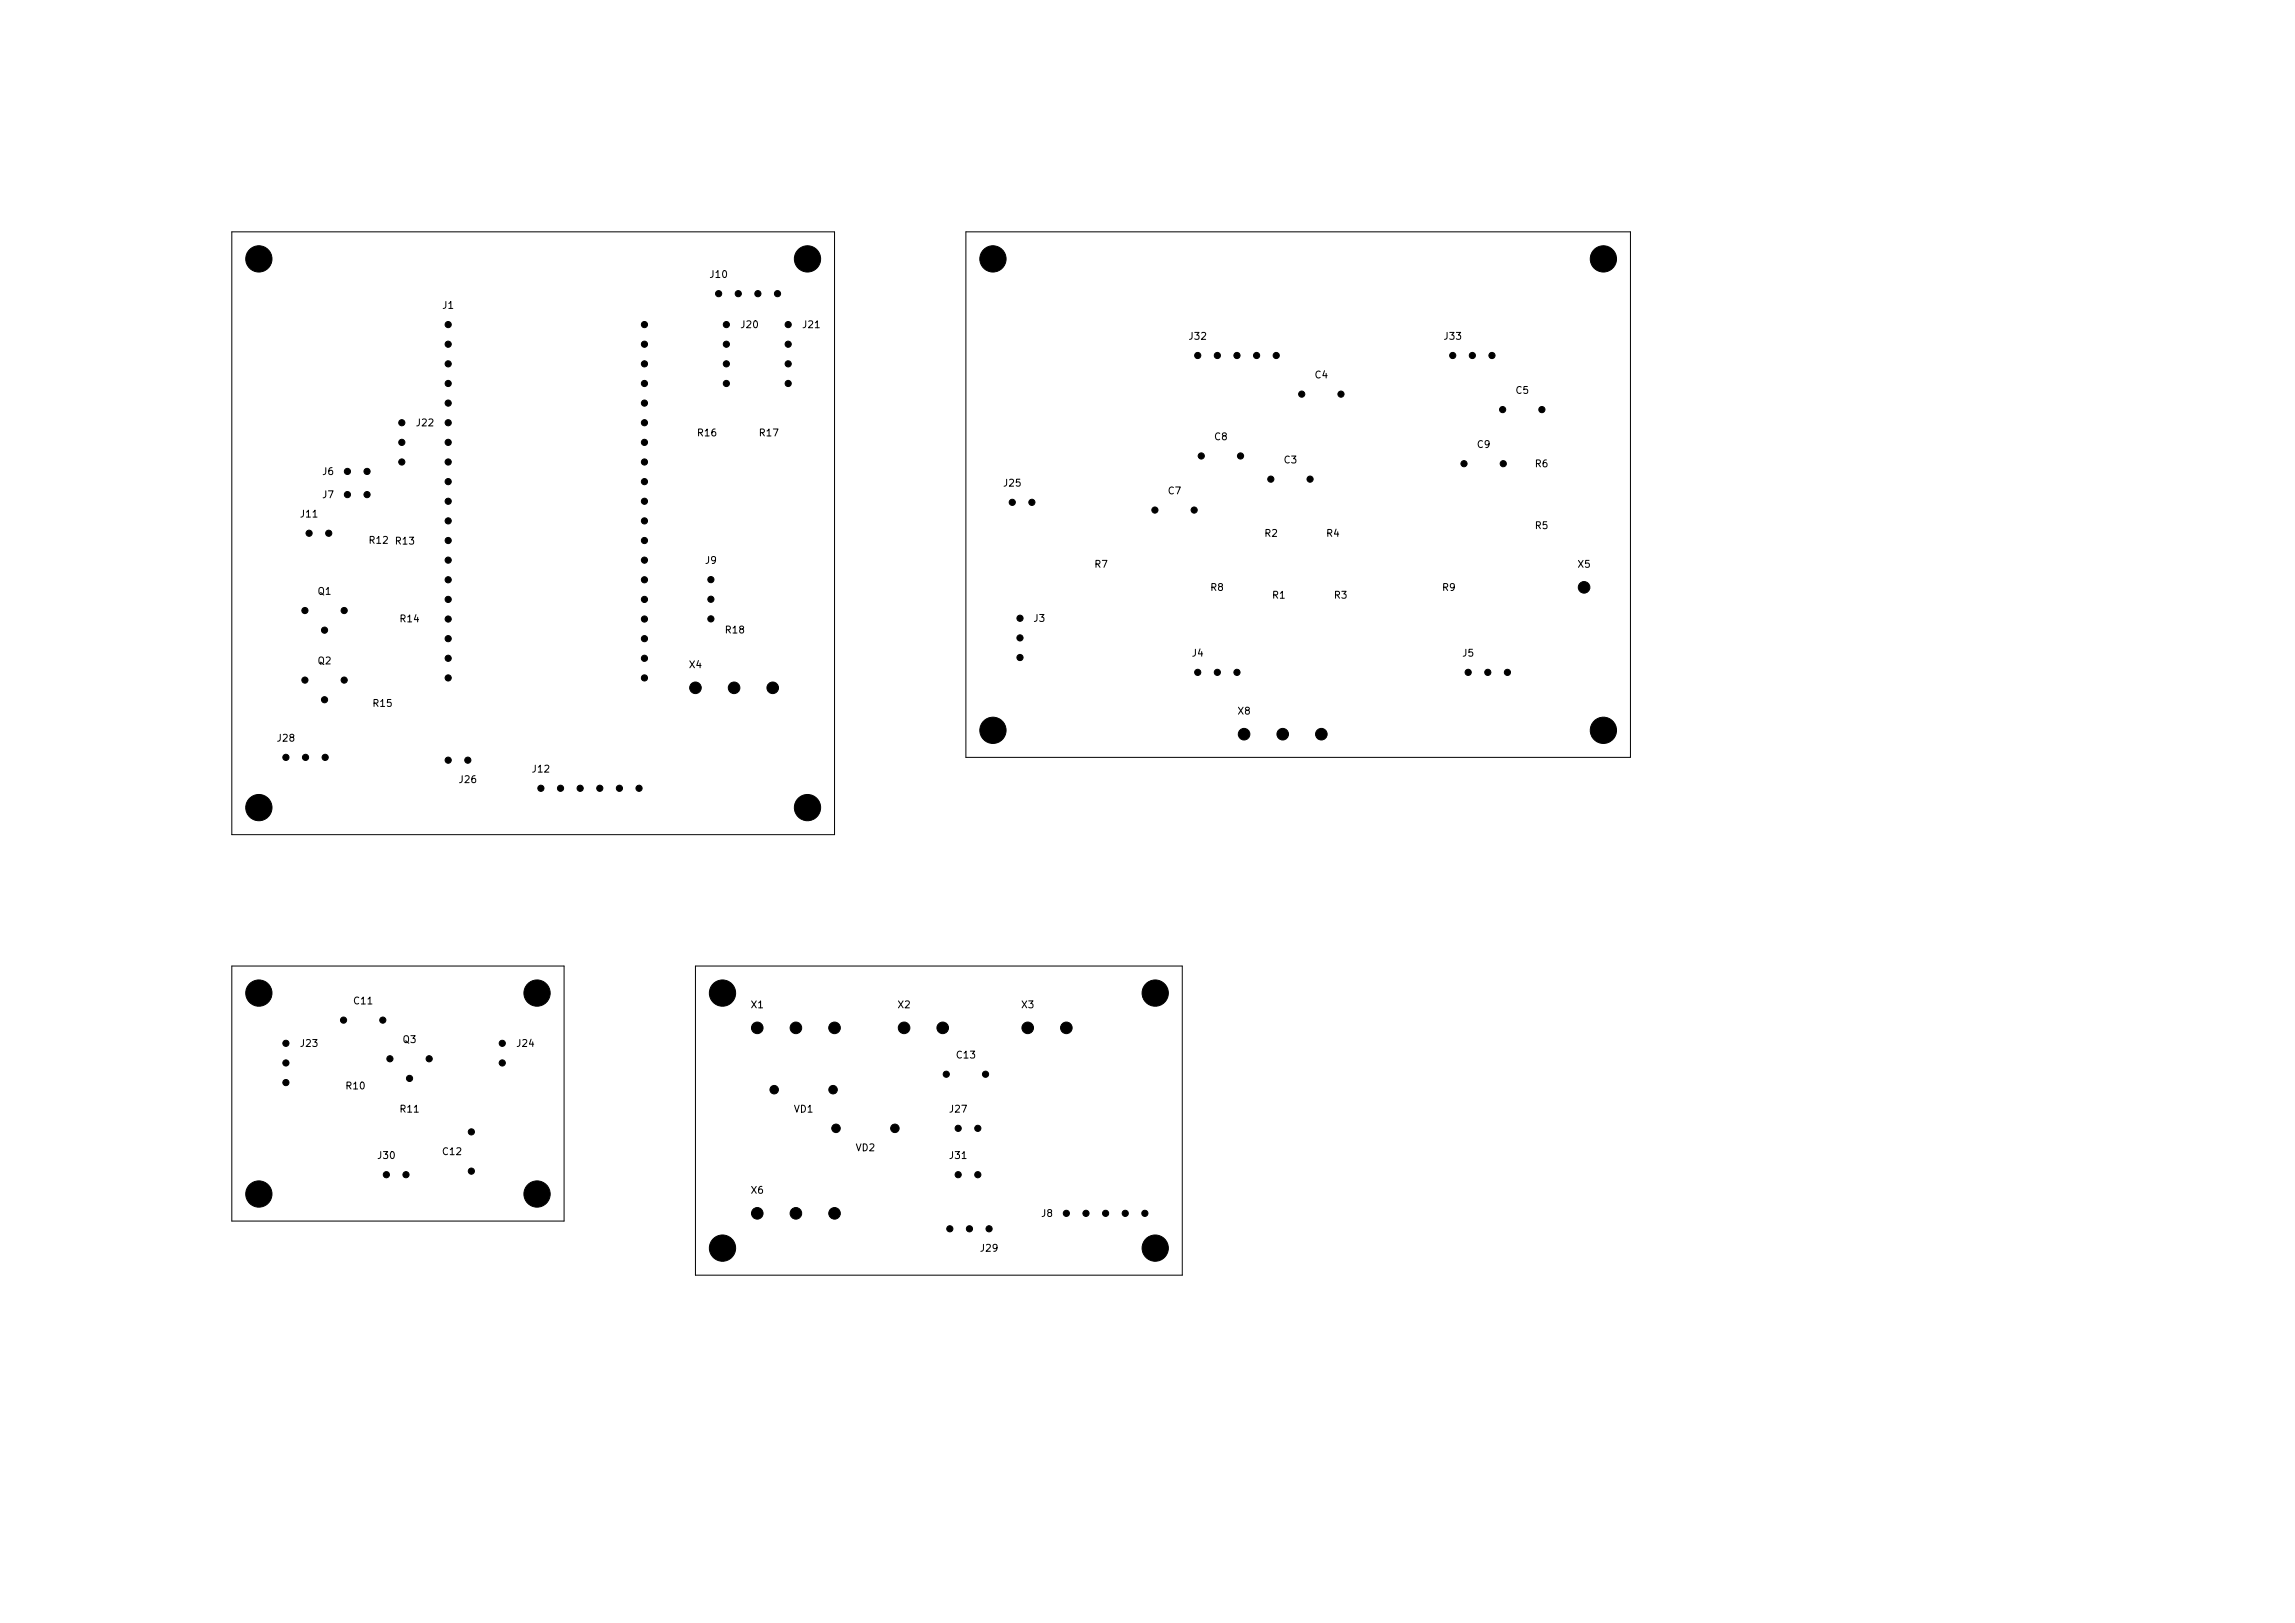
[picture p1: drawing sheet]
<svg xmlns="http://www.w3.org/2000/svg" width="297mm" height="210mm" viewBox="0 0 297 210" stroke-linecap="round" stroke-linejoin="round" font-family="sans-serif">
<defs><g id="words">
<g font-size=".9">
<text x="57.1" y="40.2">J1</text>
<text x="91.7" y="36.2">J10</text>
<text x="95.7" y="42.7">J20</text>
<text x="103.7" y="42.7">J21</text>
<text x="153.7" y="44.2">J32</text>
<text x="186.7" y="44.2">J33</text>
<text x="170" y="49.2">C4</text>
<text x="196" y="51.2">C5</text>
<text x="53.7" y="55.4">J22</text>
<text x="90.1" y="56.7">R16</text>
<text x="98.1" y="56.7">R17</text>
<text x="157" y="57.2">C8</text>
<text x="191" y="58.2">C9</text>
<text x="41.6" y="64.7">J7</text>
<text x="41.6" y="61.7">J6</text>
<text x="129.7" y="63.2">J25</text>
<text x="151" y="64.2">C7</text>
<text x="166" y="60.2">C3</text>
<text x="198.5" y="60.7">R6</text>
<text x="38.7" y="67.2">J11</text>
<text x="47.6" y="70.6">R12</text>
<text x="51" y="70.7">R13</text>
<text x="163.5" y="69.7">R2</text>
<text x="171.5" y="69.7">R4</text>
<text x="198.5" y="68.7">R5</text>
<text x="41" y="77.2">Q1</text>
<text x="91.1" y="73.2">J9</text>
<text x="141.5" y="73.7">R7</text>
<text x="156.5" y="76.7">R8</text>
<text x="164.5" y="77.7">R1</text>
<text x="172.5" y="77.7">R3</text>
<text x="186.5" y="76.7">R9</text>
<text x="204.1" y="73.7">X5</text>
<text x="51.6" y="80.7">R14</text>
<text x="93.7" y="82.2">R18</text>
<text x="133.6" y="80.7">J3</text>
<text x="41" y="86.2">Q2</text>
<text x="89.1" y="86.7">X4</text>
<text x="154.1" y="85.2">J4</text>
<text x="189.1" y="85.2">J5</text>
<text x="48.1" y="91.7">R15</text>
<text x="160.1" y="92.7">X8</text>
<text x="35.7" y="96.2">J28</text>
<text x="59.3" y="101.5">J26</text>
<text x="68.7" y="100.2">J12</text>
<text x="45.6" y="130.2">C11</text>
<text x="97.1" y="130.7">X1</text>
<text x="116.1" y="130.7">X2</text>
<text x="132.1" y="130.7">X3</text>
<text x="38.7" y="135.7">J23</text>
<text x="52" y="135.2">Q3</text>
<text x="66.7" y="135.7">J24</text>
<text x="123.6" y="137.2">C13</text>
<text x="44.6" y="141.2">R10</text>
<text x="51.6" y="144.2">R11</text>
<text x="57.1" y="149.7">C12</text>
<text x="102.6" y="144.2">VD1</text>
<text x="110.6" y="149.2">VD2</text>
<text x="122.7" y="144.2">J27</text>
<text x="48.7" y="150.2">J30</text>
<text x="97.1" y="154.7">X6</text>
<text x="122.7" y="150.2">J31</text>
<text x="134.6" y="157.7">J8</text>
<text x="126.7" y="162.2">J29</text>
</g>
</g></defs>
<path d="M30 30h78v78h-78zM125 30h86v68h-86zM30 125h43v33h-43zM90 125h63v40h-63z" fill="none" stroke="#000" stroke-width=".13"/>
<g fill="#000" stroke="#000" stroke-width=".13">
<circle cx="33.5" cy="33.5" r="1.7"/>
<circle cx="93" cy="38" r=".4"/>
<circle cx="95.5" cy="38" r=".4"/>
<circle cx="98.1" cy="38" r=".4"/>
<circle cx="100.6" cy="38" r=".4"/>
<circle cx="104.5" cy="33.5" r="1.7"/>
<circle cx="128.5" cy="33.5" r="1.7"/>
<circle cx="207.5" cy="33.5" r="1.7"/>
<circle cx="52" cy="54.7" r=".4"/>
<circle cx="52" cy="57.2" r=".4"/>
<circle cx="52" cy="59.8" r=".4"/>
<circle cx="58" cy="42" r=".4"/>
<circle cx="58" cy="49.6" r=".4"/>
<circle cx="58" cy="54.7" r=".4"/>
<circle cx="58" cy="57.2" r=".4"/>
<circle cx="58" cy="52.2" r=".4"/>
<circle cx="58" cy="59.8" r=".4"/>
<circle cx="58" cy="44.5" r=".4"/>
<circle cx="58" cy="47.1" r=".4"/>
<circle cx="83.4" cy="42" r=".4"/>
<circle cx="83.4" cy="57.2" r=".4"/>
<circle cx="83.4" cy="49.6" r=".4"/>
<circle cx="83.4" cy="44.5" r=".4"/>
<circle cx="83.4" cy="52.2" r=".4"/>
<circle cx="83.4" cy="47.1" r=".4"/>
<circle cx="83.4" cy="54.7" r=".4"/>
<circle cx="83.4" cy="59.8" r=".4"/>
<circle cx="94" cy="42" r=".4"/>
<circle cx="94" cy="47.1" r=".4"/>
<circle cx="94" cy="49.6" r=".4"/>
<circle cx="94" cy="44.5" r=".4"/>
<circle cx="102" cy="42" r=".4"/>
<circle cx="102" cy="44.5" r=".4"/>
<circle cx="102" cy="47.1" r=".4"/>
<circle cx="102" cy="49.6" r=".4"/>
<circle cx="155" cy="46" r=".4"/>
<circle cx="155.5" cy="59" r=".4"/>
<circle cx="157.5" cy="46" r=".4"/>
<circle cx="160.1" cy="46" r=".4"/>
<circle cx="160.5" cy="59" r=".4"/>
<circle cx="162.6" cy="46" r=".4"/>
<circle cx="165.2" cy="46" r=".4"/>
<circle cx="168.5" cy="51" r=".4"/>
<circle cx="173.5" cy="51" r=".4"/>
<circle cx="188" cy="46" r=".4"/>
<circle cx="190.5" cy="46" r=".4"/>
<circle cx="193.1" cy="46" r=".4"/>
<circle cx="194.5" cy="53" r=".4"/>
<circle cx="199.5" cy="53" r=".4"/>
<circle cx="39.5" cy="79" r=".4"/>
<circle cx="40" cy="69" r=".4"/>
<circle cx="42.5" cy="69" r=".4"/>
<circle cx="44.5" cy="79" r=".4"/>
<circle cx="45" cy="61" r=".4"/>
<circle cx="45" cy="64" r=".4"/>
<circle cx="47.5" cy="61" r=".4"/>
<circle cx="47.5" cy="64" r=".4"/>
<circle cx="58" cy="62.3" r=".4"/>
<circle cx="58" cy="67.4" r=".4"/>
<circle cx="58" cy="75" r=".4"/>
<circle cx="58" cy="64.9" r=".4"/>
<circle cx="58" cy="77.6" r=".4"/>
<circle cx="58" cy="72.5" r=".4"/>
<circle cx="58" cy="69.9" r=".4"/>
<circle cx="83.4" cy="75" r=".4"/>
<circle cx="83.4" cy="62.3" r=".4"/>
<circle cx="83.4" cy="72.5" r=".4"/>
<circle cx="83.4" cy="69.9" r=".4"/>
<circle cx="83.4" cy="67.4" r=".4"/>
<circle cx="83.4" cy="77.6" r=".4"/>
<circle cx="83.4" cy="64.9" r=".4"/>
<circle cx="92" cy="75" r=".4"/>
<circle cx="92" cy="77.5" r=".4"/>
<circle cx="131" cy="65" r=".4"/>
<circle cx="133.5" cy="65" r=".4"/>
<circle cx="149.5" cy="66" r=".4"/>
<circle cx="154.5" cy="66" r=".4"/>
<circle cx="164.5" cy="62" r=".4"/>
<circle cx="169.5" cy="62" r=".4"/>
<circle cx="189.5" cy="60" r=".4"/>
<circle cx="194.5" cy="60" r=".4"/>
<circle cx="205" cy="76" r=".75"/>
<circle cx="37" cy="98" r=".4"/>
<circle cx="39.5" cy="88" r=".4"/>
<circle cx="39.5" cy="98" r=".4"/>
<circle cx="42" cy="90.5" r=".4"/>
<circle cx="42" cy="81.5" r=".4"/>
<circle cx="42.1" cy="98" r=".4"/>
<circle cx="44.5" cy="88" r=".4"/>
<circle cx="58" cy="82.6" r=".4"/>
<circle cx="58" cy="85.2" r=".4"/>
<circle cx="58" cy="87.7" r=".4"/>
<circle cx="58" cy="80.1" r=".4"/>
<circle cx="58" cy="98.4" r=".4"/>
<circle cx="60.5" cy="98.4" r=".4"/>
<circle cx="83.4" cy="87.7" r=".4"/>
<circle cx="83.4" cy="80.1" r=".4"/>
<circle cx="83.4" cy="82.6" r=".4"/>
<circle cx="83.4" cy="85.2" r=".4"/>
<circle cx="90" cy="89" r=".75"/>
<circle cx="92" cy="80.1" r=".4"/>
<circle cx="95" cy="89" r=".75"/>
<circle cx="100" cy="89" r=".75"/>
<circle cx="128.5" cy="94.5" r="1.7"/>
<circle cx="132" cy="82.5" r=".4"/>
<circle cx="132" cy="85.1" r=".4"/>
<circle cx="132" cy="80" r=".4"/>
<circle cx="155" cy="87" r=".4"/>
<circle cx="157.5" cy="87" r=".4"/>
<circle cx="160.1" cy="87" r=".4"/>
<circle cx="161" cy="95" r=".75"/>
<circle cx="166" cy="95" r=".75"/>
<circle cx="171" cy="95" r=".75"/>
<circle cx="190" cy="87" r=".4"/>
<circle cx="192.5" cy="87" r=".4"/>
<circle cx="195.1" cy="87" r=".4"/>
<circle cx="207.5" cy="94.5" r="1.7"/>
<circle cx="33.5" cy="104.5" r="1.7"/>
<circle cx="70" cy="102" r=".4"/>
<circle cx="72.5" cy="102" r=".4"/>
<circle cx="75.1" cy="102" r=".4"/>
<circle cx="77.6" cy="102" r=".4"/>
<circle cx="80.2" cy="102" r=".4"/>
<circle cx="82.7" cy="102" r=".4"/>
<circle cx="104.5" cy="104.5" r="1.7"/>
<circle cx="33.5" cy="128.5" r="1.7"/>
<circle cx="37" cy="135" r=".4"/>
<circle cx="37" cy="137.5" r=".4"/>
<circle cx="44.5" cy="132" r=".4"/>
<circle cx="49.5" cy="132" r=".4"/>
<circle cx="50.5" cy="137" r=".4"/>
<circle cx="53" cy="139.5" r=".4"/>
<circle cx="55.5" cy="137" r=".4"/>
<circle cx="65" cy="135" r=".4"/>
<circle cx="65" cy="137.5" r=".4"/>
<circle cx="69.5" cy="128.5" r="1.7"/>
<circle cx="93.5" cy="128.5" r="1.7"/>
<circle cx="98" cy="133" r=".75"/>
<circle cx="103" cy="133" r=".75"/>
<circle cx="108" cy="133" r=".75"/>
<circle cx="117" cy="133" r=".75"/>
<circle cx="122" cy="133" r=".75"/>
<circle cx="122.5" cy="139" r=".4"/>
<circle cx="127.5" cy="139" r=".4"/>
<circle cx="133" cy="133" r=".75"/>
<circle cx="138" cy="133" r=".75"/>
<circle cx="149.5" cy="128.5" r="1.7"/>
<circle cx="33.5" cy="154.5" r="1.7"/>
<circle cx="37" cy="140.1" r=".4"/>
<circle cx="50" cy="152" r=".4"/>
<circle cx="52.5" cy="152" r=".4"/>
<circle cx="61" cy="151.5" r=".4"/>
<circle cx="61" cy="146.5" r=".4"/>
<circle cx="69.5" cy="154.5" r="1.7"/>
<circle cx="98" cy="157" r=".75"/>
<circle cx="100.2" cy="141" r=".55"/>
<circle cx="103" cy="157" r=".75"/>
<circle cx="107.8" cy="141" r=".55"/>
<circle cx="108" cy="157" r=".75"/>
<circle cx="108.2" cy="146" r=".55"/>
<circle cx="115.8" cy="146" r=".55"/>
<circle cx="122.9" cy="159" r=".4"/>
<circle cx="124" cy="146" r=".4"/>
<circle cx="124" cy="152" r=".4"/>
<circle cx="125.5" cy="159" r=".4"/>
<circle cx="126.5" cy="146" r=".4"/>
<circle cx="126.5" cy="152" r=".4"/>
<circle cx="128" cy="159" r=".4"/>
<circle cx="138" cy="157" r=".4"/>
<circle cx="140.5" cy="157" r=".4"/>
<circle cx="143.1" cy="157" r=".4"/>
<circle cx="145.6" cy="157" r=".4"/>
<circle cx="148.2" cy="157" r=".4"/>
<circle cx="93.5" cy="161.5" r="1.7"/>
<circle cx="149.5" cy="161.5" r="1.7"/>
</g>
<use href="#words"/>
</svg>
